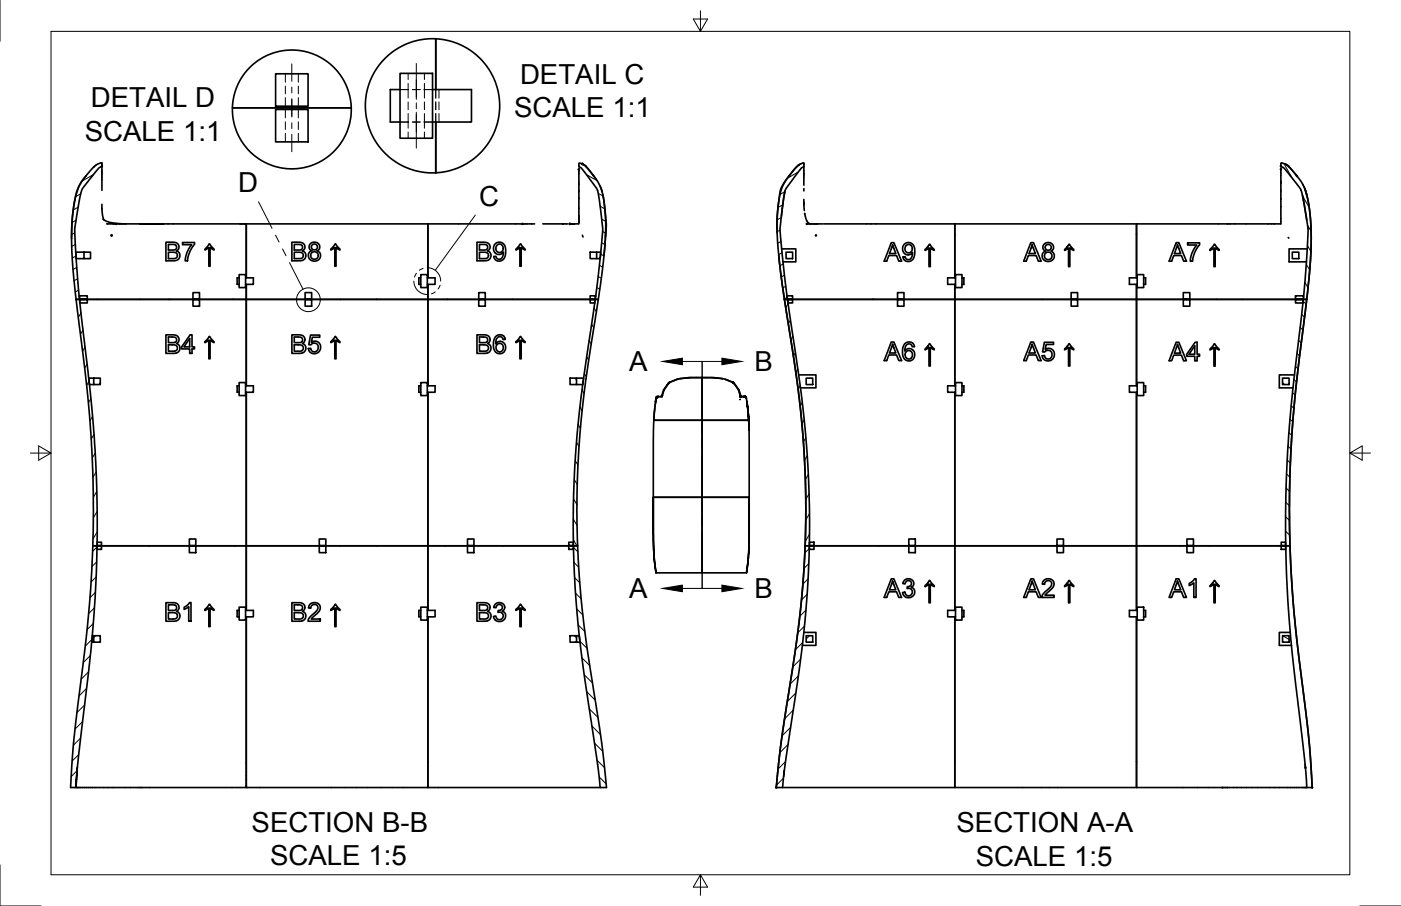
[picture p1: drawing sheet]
<svg xmlns="http://www.w3.org/2000/svg" width="432mm" height="279mm" viewBox="0 0 432 279" stroke-linecap="round" stroke-linejoin="round" font-family="sans-serif">
<defs><g id="words">
<g font-size="8.5">
<text x="160.3" y="25.8">DETAIL C</text>
<text x="28" y="33.1">DETAIL D</text>
<text x="158.5" y="36">SCALE 1:1</text>
<text x="26.1" y="43.4">SCALE 1:1</text>
<text x="73.4" y="59.2">D</text>
<text x="147.7" y="63.5">C</text>
<text x="194" y="114.5">A</text>
<text x="232.5" y="114.5">B</text>
<text x="194" y="184.5">A</text>
<text x="232.5" y="184.5">B</text>
<text x="77.6" y="256.4">SECTION B-B</text>
<text x="294.8" y="256.6">SECTION A-A</text>
<text x="83.2" y="266.7">SCALE 1:5</text>
<text x="300.8" y="266.9">SCALE 1:5</text>
</g>
</g></defs>
<!-- layer: Visible -->
<g fill="none" stroke="#000" stroke-width=".51">
<path d="M118.7 18a20.6 20.6 0 0 1 15.6-6v15.6v-15.6a20.7 20.7 0 0 1 18.8 26.6 20.7 20.7 0 0 1-30.4 11.8 20.7 20.7 0 0 1-4-32.4zM71.6 33.3h36.7a18.3 18.3 0 0 1-18.4 18.8 18.3 18.3 0 0 1-18.3-18.8zM76.9 20.9a18.3 18.3 0 0 1 19.7-4.2 18.3 18.3 0 0 1 11.7 16.6h-36.7a18.4 18.4 0 0 1 5.3-12.4zM84.9 33.8h10.1v10h-10.1zM84.9 22.8h10.1v9.9h-10.1zM123.3 22.6h10v20h-10zM123.3 27.6h-3v10h3M133.3 27.6h12v10h-12M134.3 37.6v15.7M26.5 54.3l-2.2 3.1-1.1 3.3-.9 6.5-.2 6.4M29.1 51.3l-.3 .3M29.6 50.9l-.3 .2"/>
<path d="M31.3 50.2l.1 .3M31.4 51.2l-1.2 .9-4.8 6-.9 3.5-1.5 8.8 .5 10.1 1 11.8h-1M31.4 51.2l-.1-1-1.6 .7-1.2 1-2.6 3a17.5 17.5 0 0 0-3.1 8.3l-.6 5.5-.1 6.7 .3 6.7 1.1 10.2M31.4 50.6h.1M31.4 51.2h.1M31.4 53v1.2M31.4 54.4v4.3M31.4 51.2v1.7M31.4 51v.2M178.4 59.1v5.1M178.4 52.4v6.6M178.4 52.3h.1"/>
<path d="M178.4 52.1v.2M178.4 51.3v.1M178.4 52.4h.1M179.5 50.6h.1M179.7 50.7l1 .7M180.6 51.3l3.2 4.1M184.9 57.3l.7 1.9M185.8 59.9l1.1 9-.3 4.1M241.9 59.2l-1.1 7.5M245.6 51.4l1.1-.8 1-.2 .1 1-1.3 1-4.5 6.2-.5 2.8-1.1 9.1 .9 9.8 1.4 12M245.6 51.4l-2.7 3.3a17.6 17.6 0 0 0-3.2 10.4l-.2 3.7 .2 6.3 .8 8.1 1.3 9.1h27.3M245.6 51.4l-3.5 4.2-1.5 2.7-1.1 8v5.5"/>
<path d="M246.4 50.8l-.8 .6M246.7 50.6h.1M247.3 50.3h.4l.1 .4M247.8 53.2v3.9M247.8 58.2v.7M247.8 51.2v1.8M394.8 51.2l1.2 .9 4.8 6.1 .5 1.6 .9 4.4 1 7.2-.5 9.1-1 11.8M394.8 51.2l.1-1 1.4 .5 1.4 1.2 2.4 2.9a17.3 17.3 0 0 1 3.3 8.4l.7 7.1-.2 9.7-1.2 12.3h-1M394.8 56.3v7.4M394.8 52.4v3.8M394.8 51.8v.4M394.8 51.2v.1"/>
<path d="M396 50.5v.1M396.4 50.7l.9 .7M397.2 51.3l2.5 2.9M401.6 56.9l.1 .3M402 57.6l.9 3.1M402.1 58.2l.8 2.5 .7 3.7 .5 7.2-.2 8.7-1.2 12M25.9 77.8h2v2h-2zM25.9 77.8h-2.6l.2 2h2.4M31.4 63l.2 3.1 .4 1.7M31.7 67.5l1.2 .8 1.4 .4 4.5 .3M32.9 69h2.9M34.9 69h1"/>
<path d="M35.9 69h14.5h-7.2M50.4 69h25.5M51.1 74.7h2.2a1.46 1.46 0 0 1 1.7 .8 1.46 1.46 0 0 1-.6 1.9 1.63 1.63 0 0 1 .9 2.1 1.63 1.63 0 0 1-2.1 .9h-2.1zM51.9 75.4h1.1a.98 .98 0 0 1 1.4 .9 .98 .98 0 0 1-1.4 .8h-1.1zM51.9 77.8h1.2a1.07 1.07 0 0 1 1.4 .4 1.07 1.07 0 0 1-.3 1.4l-2.3 .2zM56.3 74.8h3.7v.5l-.5 .6a9.1 9.1 0 0 0-1.7 4.5h-.7a8.4 8.4 0 0 1 2-4.9h-2.8zM64.5 75.2l1.5 1.6v.3l-1.3-.8v5.8h-.3v-5.8l-1.2 .8v-.3zM73.9 69h2M75.9 69v16.7zM75.9 69h56M90 74.7h2.1a1.54 1.54 0 0 1 1.8 1.8l-.7 .9a1.61 1.61 0 0 1 .9 2 1.61 1.61 0 0 1-2 1h-2.1zM90.7 75.4l2 .1 .5 .6a.96 .96 0 0 1-1.3 1h-1.2z"/>
<path d="M90.7 77.8h1.3a1.03 1.03 0 0 1 1.5 .8 1.03 1.03 0 0 1-1.1 1.2h-1.7zM95.7 75.1l1.2-.4 1 .3a1.31 1.31 0 0 1 .7 1.2 1.31 1.31 0 0 1-.9 1.1 1.78 1.78 0 0 1 .5 2.8 1.78 1.78 0 0 1-2.8-.2l-.3-.6a1.49 1.49 0 0 1 1-2 1.31 1.31 0 0 1-.4-2.2zM103.3 75.2l1.5 1.6v.3l-1.2-.8v5.8h-.4v-5.8l-1.2 .8v-.3zM131.9 69v16.7M131.9 69h32.9M147 74.7h2.2a1.46 1.46 0 0 1 1.7 .9 1.46 1.46 0 0 1-.6 1.8 1.61 1.61 0 0 1 .9 2 1.61 1.61 0 0 1-2 1h-2.2zM147.8 75.4h1.1a1.19 1.19 0 0 1 1.3 .5l.1 .7a1.07 1.07 0 0 1-1.3 .5h-1.2zM147.8 77.8h1.3a1.05 1.05 0 0 1 1.4 .9 1.05 1.05 0 0 1-1.3 1.1h-1.4zM152.6 75.2a1.99 1.99 0 0 1 2.4-.2 1.99 1.99 0 0 1 .9 2.2l-.2 1.8a1.77 1.77 0 0 1-1.7 1.5 1.77 1.77 0 0 1-1.8-1.4l.7-.1a1.14 1.14 0 0 0 1.3 .9 1.14 1.14 0 0 0 .9-1.4l.1-.8a1.8 1.8 0 0 1-2.7 .2 1.8 1.8 0 0 1 .1-2.7zM153.2 75.6l.3-.2a1.21 1.21 0 0 1 1.6 1.4 1.21 1.21 0 0 1-2 .6l-.3-.9zM160.3 75.2l1.5 1.6v.3l-1.2-.8v5.8h-.4v-5.8l-1.2 .8v-.3zM167.3 69h6.1"/>
<path d="M173.4 69h.2zM173.6 69h1.2M178.4 67.9v1.1h-2.8M178.4 66.7v.9M178.4 68.2v.1M178.4 64.3v4.3M178.4 64.2v.1M179.5 72.5l.2 .6M181.9 77.8h2v2h-2zM183.9 77.8h1.3l-.2 2h-1.1M186.7 70.6l-.5 8.1M240 78.7l1.8 13.6"/>
<path d="M240.9 76.8h4.4v4h-4M242.3 77.8h2v2h-2zM247.8 61.5v1M247.8 62.4v.1M247.8 62.5l.1 2.4M247.8 62.5v.7M248 65.8l.6 2.2 .6 .8 .5 .2M248.6 69h.1M248.7 69h4.9M249.7 69h2.3M251.5 72.6h-.1M251.9 69h.1"/>
<path d="M253.9 69h40.4M274.7 74.8h.8l2.4 5.7h-.9l-.7-1.7h-2.4l-.6 1.7h-.8zM275.1 75.4l1 2.8h-1.9zM278.7 75.3a1.99 1.99 0 0 1 2.4-.2 1.99 1.99 0 0 1 .8 2.2l-.1 1.8a1.76 1.76 0 0 1-1.7 1.5 1.76 1.76 0 0 1-1.8-1.4h.7a1.14 1.14 0 0 0 1.4 .8 1.14 1.14 0 0 0 .8-1.4v-.7a1.79 1.79 0 0 1-2.6 .1 1.79 1.79 0 0 1 .1-2.7zM279.3 75.7l.3-.2a1.08 1.08 0 0 1 1.5 .7v1a1.22 1.22 0 0 1-1.9 .4 1.22 1.22 0 0 1 .1-1.9zM286.4 75.3l1.5 1.6v.3l-1.2-.7v5.7h-.4v-5.7l-1.2 .7v-.3zM294.3 69v16.7M294.3 69h56M317.7 74.8h.8l2.4 5.7h-.9l-.7-1.7h-2.4l-.6 1.7h-.8zM318.1 75.4l1 2.8h-1.9zM321.9 75.2l.7-.4a1.44 1.44 0 0 1 1.9 .7 1.44 1.44 0 0 1-.6 1.9 1.74 1.74 0 0 1 .7 2.5 1.74 1.74 0 0 1-2.5 .5 1.59 1.59 0 0 1-.9-1.5 1.59 1.59 0 0 1 1.1-1.5 1.31 1.31 0 0 1-.4-2.2zM329.4 75.3l1.5 1.6v.3l-1.2-.7v5.7h-.4v-5.7l-1.2 .7v-.3z"/>
<path d="M350.3 69v16.7M350.3 69h27.2M362.5 74.8h.8l2.4 5.7h-.9l-.7-1.7h-2.4l-.6 1.7h-.8zM362.9 75.4l1 2.8h-1.9zM366 74.9h3.7v.5l-.5 .8a9.1 9.1 0 0 0-1.6 4.3h-.8a8.4 8.4 0 0 1 2.1-4.9h-2.9zM374.2 75.3l1.5 1.6v.3l-1.2-.7v5.7h-.4v-5.7l-1.2 .7v-.3zM394.8 63.8v5.2h-17.1M394.8 63.7v.1M397 73.2l.2 .2M398.3 77.8h2v2h-2zM401.4 60.1l1.4 7.8M402.9 76.8h-5.6v4h5.4"/>
<path d="M23.5 92.3h19.7M23.5 92.3l3.1 25.6 1.4 15.1 .7 18.7-.1 16.6M24.4 91.2h2.5v1h-2.3zM24.6 92.4h2.3v1h-2.2zM43.2 92.3h28.6M43.2 92.3h-18.7l3.4 28.9 1.1 12.9 .8 15.9 .1 18.3h16.1M59.5 92.4h2v2h-2zM59.5 90.2h2v2h-2zM71.8 92.3h4.1v-4.6v4.6h29M71.8 92.3h44.3M73.7 84.7h2v4h-2zM73.7 85.7h-.6v2h.6"/>
<path d="M75.7 85.7h2.4v2h-2.4M75.9 92.3v26.7M94 92.4h2.1v2h-2.1zM94 90.2h2.1v2h-2.1zM116.1 92.3h15.8M116.1 92.3h15.8v-4.6v4.6h6M129.7 84.7h2v4h-2zM129.7 85.7h-.6v2h.6M131.7 85.7h2.4v2h-2.4M131.9 92.3v26.7M131.9 92.3h6M137.9 92.3h46.5"/>
<path d="M147.6 92.4h2v2h-2zM147.6 90.2h2v2h-2zM181.9 92.4h1.5l-.1 1h-1.4zM181.9 91.2h1.7l-.2 1h-1.5zM184.4 92.3l1.6-11.8 .6-7.9v-6.5l-1-6.8a16 16 0 0 0-3-5.5l-2.4-2.8-.9-.5-.8-.1-.1 1 1.2 1 4.5 6.2 .6 2.8 1.1 9.3-1.6 15.8-4.6 31.9-1.6 14.2-1 15.5-.3 16.7 .5 15.2 1.3 15.8 1.8 13.9 4 26.8 .7 6.4M184.4 92.3l-4 25.6-1.7 16-.9 18.4 .2 16h-22.9M241.8 92.3h.9M241.8 92.3l3.9 25.6 1.6 13.9 .8 12 .2 8.5-.2 16M241.8 92.3l3.8 24.8 1.8 16.6 .9 15.5 .1 8.4-.3 10.7M242.6 91.2h1.7v1h-1.6zM242.7 92.3h26.4M242.7 92.3l4.2 28.4 1.5 14.3 1 17.8v15.5"/>
<path d="M242.7 92.4h1.6v1h-1.4zM269.1 92.3h25.2v26.7v-26.7M269.1 92.3h25.2M276.6 92.4h2v2h-2zM276.6 90.2h2v2h-2zM294.3 92.3h56v26.7v-26.7M294.3 92.3h56v-4.6v4.6M294.3 87.7v4.6M294.5 84.7h2v4h-2zM294.5 85.7h-2.4v2h2.4M296.5 85.7h.6v2h-.6M330.1 92.4h2v2h-2z"/>
<path d="M330.1 90.2h2v2h-2zM350.3 92.3h24.6M350.5 84.7h2v4h-2zM350.5 85.7h-2.4v2h2.4M352.5 85.7h.6v2h-.6M364.7 92.4h2v2h-2zM364.7 90.2h2v2h-2zM374.9 92.3h27.8M374.9 92.3h26.8M399.3 92.4h2.4l-.1 1h-2.3zM399.3 91.2h2.5l-.1 1h-2.4zM401.7 92.3l-2.9 24.3-1.4 14.5-.9 15.2-.3 14.7a489.9 489.9 0 0 0 5 65.6l1.2 10.1"/>
<path d="M402.7 92.3l-3.1 25.6-1.3 14.4-.9 19.4 .2 16.6h-25.1M402.7 92.3l-3.2 26-1.4 16.7-.7 16.6 .2 16.7M28.9 116.6h2v2h-2zM28.9 116.6h-1.6l.3 2h1.3M51.1 103.3h2.5a1.41 1.41 0 0 1 1.5 1 1.41 1.41 0 0 1-.7 1.6 1.61 1.61 0 0 1 .9 2.1 1.61 1.61 0 0 1-2 1h-2.2zM51.9 103.9h1.1a1.06 1.06 0 0 1 1.4 .7v.1a.88 .88 0 0 1-1.1 1h-1.4zM51.9 106.3h1.3a1.05 1.05 0 0 1 1.3 .4 1.05 1.05 0 0 1-.1 1.4l-.6 .2h-1.9zM58.5 104.4v2.6h-1.8zM58.6 103.3h.6v3.7h.7v.6h-.7v1.4h-.7v-1.4h-2.5a4.3 4.3 0 0 1 1.3-2.5zM64.5 103.8l1.5 1.6v.3l-1.3-.8v5.8h-.3v-5.8l-1.2 .8v-.3zM73.7 118h2v4h-2zM73.7 119h-.6v2h.6"/>
<path d="M75.7 119h2.4v2h-2.4M90 103.3h2.1a1.46 1.46 0 0 1 1.8 .8 1.46 1.46 0 0 1-.7 1.8 1.61 1.61 0 0 1 .9 2.1 1.61 1.61 0 0 1-2 1h-2.1zM90.7 103.9h1.2a.96 .96 0 0 1 1.4 .8 .96 .96 0 0 1-1.4 1h-1.2zM90.7 106.3h1.3a1.05 1.05 0 0 1 1.5 1 1.05 1.05 0 0 1-1.4 1h-1.4zM95.7 103.3h2.9v.7h-2.3l-.3 1.6 .4-.3a1.91 1.91 0 0 1 2.4 1.4 1.91 1.91 0 0 1-1.5 2.3 1.91 1.91 0 0 1-2.3-1.5l.8-.1a1.23 1.23 0 0 0 1.7 .9 1.23 1.23 0 0 0 .5-1.8 1.24 1.24 0 0 0-2.2-.1l-.6-.1zM103.3 103.8l1.5 1.6v.3l-1.2-.8v5.8h-.4v-5.8l-1.2 .8v-.3zM129.7 118h2v4h-2zM129.7 119h-.6v2h.6M131.7 119h2.4v2h-2.4M147 103.3h2.2a1.46 1.46 0 0 1 1.7 .8 1.46 1.46 0 0 1-.6 1.8 1.64 1.64 0 0 1 .9 2.2 1.64 1.64 0 0 1-2.1 .9h-2.1zM147.8 103.9h1.1a1.12 1.12 0 0 1 1.4 .6 1.06 1.06 0 0 1-.5 1.1 1.06 1.06 0 0 1-1.1 .1h-.9zM147.8 106.3h1.1a1.09 1.09 0 0 1 1.4 .4 1.09 1.09 0 0 1-.1 1.4l-2.4 .2z"/>
<path d="M152.7 103.9a1.71 1.71 0 0 1 1.8-.7 1.71 1.71 0 0 1 1.2 1.5h-.7a1.14 1.14 0 0 0-1.3-.8 1.14 1.14 0 0 0-.9 1.3v.8a1.83 1.83 0 0 1 2.9 .4 1.83 1.83 0 0 1-1.3 2.7 2.06 2.06 0 0 1-2.3-2.4l.1-1.7zM160.3 103.8l1.5 1.6v.3l-1.2-.8v5.8h-.4v-5.8l-1.2 .8v-.3zM175.7 116.6h2v2h-2zM177.7 116.6h2.2l-.3 2h-1.9M206.3 117.9l-.6 .6a6.7 6.7 0 0 0-1.8 3.6v.1M206.3 117.9l-1.6 2.3-.5 1.7M206.3 117.9h.1M206.4 117.9h.1M206.4 117.9h-.1M212 116.5l-2.9 .3-2.7 1.1M212 116.5h.2M212.1 116.5a13.2 13.2 0 0 0-5.7 1.4"/>
<path d="M212.1 116.5h.1M212.2 116.5h7.9l3.1 .4 2.7 1M216.4 116.5v13.1h-14.9l.7-6.4M216.4 116.5h-4.3M216.4 116.4l3.6 .1 2.8 .3M216.4 116.5v13.1h14.4l-.8-7.1-.1-.2h-.5l.3 .1M216.4 116.4v.1M223.5 117l2.3 .9M225.8 117.9h.1M225.9 117.9l.2 .2M225.9 117.9h.1M226 117.9l.3 .4"/>
<path d="M226 118v.1M226.1 118.1h.1M226.1 118.1l.2 .3M226.3 118.3l1.4 1.8 .6 2.1M226.3 118.4l1.3 1.9M246.2 115.6h5.3v4h-4.8M248.5 116.6h2v2h-2zM274.7 105.5h.8l2.4 5.7h-.9l-.7-1.7h-2.4l-.6 1.7h-.8zM275.1 106.1l1 2.8h-1.9zM278.8 106.1a1.71 1.71 0 0 1 1.8-.6 1.71 1.71 0 0 1 1.2 1.4h-.7a1.05 1.05 0 0 0-1-.9 1.05 1.05 0 0 0-1 .9l-.3 1.3 .5-.4 .7-.3a1.92 1.92 0 0 1 2 2 1.92 1.92 0 0 1-2.2 1.8 1.92 1.92 0 0 1-1.6-2.2v-1.8zM279.3 108.5l.3-.3a1.22 1.22 0 0 1 1.6 1.3 1.22 1.22 0 0 1-1.9 .9l-.3-1.1zM286.4 106l1.5 1.6v.3l-1.2-.8v5.8h-.4v-5.8l-1.2 .8v-.3z"/>
<path d="M294.5 118h2v4h-2zM294.5 119h-2.4v2h2.4M296.5 119h.6v2h-.6M317.7 105.5h.8l2.4 5.7h-.9l-.7-1.7h-2.4l-.6 1.7h-.8zM318.1 106.1l1 2.8h-1.9zM321.9 105.6h2.8v.6h-2.3l-.3 1.6 .5-.3a1.9 1.9 0 0 1 2.3 1.4 1.9 1.9 0 0 1-1.4 2.3 1.9 1.9 0 0 1-2.3-1.5l.7-.1a1.23 1.23 0 0 0 1.7 1 1.23 1.23 0 0 0 .5-1.9 1.25 1.25 0 0 0-2.1-.1l-.7-.1zM329.4 106l1.5 1.6v.3l-1.2-.8v5.8h-.4v-5.8l-1.2 .8v-.3zM350.5 118h2v4h-2zM350.5 119h-2.4v2h2.4M352.5 119h.6v2h-.6M362.5 105.5h.8l2.4 5.8h-.9l-.7-1.8h-2.4l-.6 1.8h-.8zM362.9 106.1l1 2.8h-1.9z"/>
<path d="M368.2 106.7v2.5h-1.7zM368.4 105.5h.6v3.7h.7v.7h-.7v1.4h-.8v-1.4h-2.4v-.7zM374.2 106l1.5 1.7v.3l-1.2-.8v5.7h-.4v-5.7l-1.2 .7v-.3zM395.3 116.6h2v2h-2zM399 115.6h-4.7v4h4.2M131.9 121v47.3M202.1 123.8h.1M202.2 123.2l-.7 6.4M202.2 123.2l-.1 .6M202.2 123.2h.1M202.5 122.5v.1M202.5 122.4h.1"/>
<path d="M202.8 122.3l-.5 .1-.2 1.4M202.9 122.3l-.4 .1M202.9 122.3l-.6 .1-.1 .8M202.9 122.3h.1M203 122.3h.1M204 122.2l-.5 .1M204.2 122l-.2 .2M204.2 121.9l-.2 .5M216.4 129.6h14.4l.1 23.8h-14.5zM227.6 120.3v.1M227.6 120.4l.6 2M228.1 122l.2 .2"/>
<path d="M228.2 123.2h-.2M228.2 122.1l1.1 .2M228.2 122.3h.1M228.3 122.3h.1M228.4 122.3h.2M228.4 122.3h.1M228.6 122.3h.1M228.6 122.3h.7M229.3 122.3l.6 .1 .2 .6M294.3 121v67.2v-19.9h-23.2M201.4 153.4l.1 16.1 .7 7.2-.7-7.2zM201.4 153.4h15v23.3h-14.2"/>
<path d="M201.4 153.4h15M201.4 153.4l.1-23.8h14.9v23.8M216.4 153.4h14.5M216.4 153.4v23.3h13.7M230.9 153.4l-.1 14.8-.7 8.5 .7-8.5zM28.6 168.3h17.4M28.6 168.3l-.6 11.7-.7 9.5-4.5 37.9-1 15.5h54.1v-2.4M28.6 168.3h1.3a545.2 545.2 0 0 1-5.1 59.5l-1 9.1M30 168.4h1.3v1h-1.3zM30 167.2h1.3v1h-1.3zM46 168.3h26.4M58.4 168.4h1.9v2h-1.9z"/>
<path d="M58.4 166.2h1.9v2h-1.9zM72.4 168.3h82.7M72.4 168.3h3.5v-47.3v47.3h56M75.9 168.3v19.9M98.4 168.4h2v2h-2zM98.4 166.2h2v2h-2zM131.9 168.3v19.9M144.1 168.4h2v2h-2zM144.1 166.2h2v2h-2zM155.1 168.3h22.9l.7 11.8 1.2 12 5.5 36.4 1.5 14.4h-55v-7.9M175.3 168.4h1.4v1h-1.4zM175.3 167.2h1.4v1h-1.4z"/>
<path d="M248.1 168.3h23M248.1 168.3l-.5 9.6-1 11.4-1.7 12.5-4.1 26.7-1.6 14.4M248.1 168.3a353.1 353.1 0 0 1-5.7 49.5l-1.9 13-1.3 12.1M248.1 168.3h1.3M249.4 168.3l-.5 13.8-1.2 13.7-1.8 13.9-4 26.8-.7 6.4M249.4 168.3h21.7M249.5 168.4h1.4v1h-1.5zM249.5 167.2h1.4v1h-1.4zM271.1 168.3h23.2M274.7 178.5h.8l2.4 5.7h-.9l-.7-1.7h-2.4l-.6 1.7h-.8zM275.1 179.1l1 2.8h-1.9zM278.8 178.9l.9-.4a1.44 1.44 0 0 1 1.8 .8 1.44 1.44 0 0 1-.6 1.8 1.74 1.74 0 0 1 .7 2.4 1.74 1.74 0 0 1-2.4 .7l-.7-.6-.3-.9 .7-.1 .2 .7 .5 .4a1.16 1.16 0 0 0 1.6-1.1 1.16 1.16 0 0 0-1.6-1.1l.1-.6a.97 .97 0 0 0 1.2-.8 .97 .97 0 0 0-1-1.1 .97 .97 0 0 0-.9 1.1l-.7-.1z"/>
<path d="M280.1 168.4h2v2h-2zM280.1 166.2h2v2h-2zM286.4 179l1.5 1.6v.3l-1.2-.8v5.8h-.4v-5.8l-1.2 .8v-.3zM294.3 168.3h56v19.9v-19.9h13.3M294.3 168.3h56v-47.3v47.3h13.3M317.7 178.5h.8l2.4 5.7h-.9l-.7-1.7h-2.4l-.6 1.7h-.8zM318.1 179.1l1 2.8h-1.9zM321.8 178.9l1.1-.4 1.3 .3a1.88 1.88 0 0 1-.4 3.1l-1.7 1.7h2.8v.6h-3.8l.5-1.2 1.7-1.5a1.33 1.33 0 0 0 .8-1.1 1.33 1.33 0 0 0-.5-1.2l-.1-.1a1.11 1.11 0 0 0-1.5 1.1l-.8-.1zM325.8 168.4h2v2h-2zM325.8 166.2h2v2h-2zM329.4 179l1.5 1.6v.3l-1.2-.8v5.8h-.4v-5.8l-1.2 .8v-.3zM362.5 178.5h.8l2.4 5.7h-.9l-.7-1.7h-2.4l-.6 1.7h-.8z"/>
<path d="M362.9 179.1l1 2.8h-1.9zM363.6 168.3h8.9M365.8 168.4h2v2h-2zM365.8 166.2h2v2h-2zM366.5 179.9l1-.6 .7-.8h.4v5.7h-.7v-4.5l-1.4 .9zM372.5 168.3h25.1M374.2 179l1.5 1.6v.3l-1.2-.8v5.8h-.4v-5.8l-1.2 .8v-.3zM394.9 168.4h1.3l.1 1h-1.4zM394.9 167.2h1.3v1h-1.3zM397.6 168.3l.5 11.7 .8 9.5 4.5 37.9 1 15.5M397.6 168.3a458.9 458.9 0 0 0 4.9 51.3l1.1 10.9 .8 12.4M28.9 196h2v2h-2z"/>
<path d="M28.9 196h-.5l-.1 2h.6M51.1 185.9h2.9a1.37 1.37 0 0 1 1.2 1.2 1.37 1.37 0 0 1-.8 1.4l.1 .1a1.58 1.58 0 0 1 .9 1.9 1.58 1.58 0 0 1-1.8 1.1h-2.5zM51.9 186.5l2 .1 .5 .7a1 1 0 0 1-1.3 1h-1.2zM51.9 188.9l2.4 .2a1.02 1.02 0 0 1 .2 1.3 1.02 1.02 0 0 1-1.2 .5h-1.4zM56.7 187.3l1.1-.7 .6-.8h.5v5.8h-.7v-4.5l-1.5 .8zM64.5 186.4l1.5 1.6v.3l-1.3-.8v5.8h-.3v-5.8l-1.2 .8v-.3zM73.7 187.2h2v4h-2zM73.7 188.2h-.6v2h.6M75.7 188.2h2.4v2h-2.4M75.9 190.2v45M90 185.9h2.1a1.45 1.45 0 0 1 1.8 .8 1.45 1.45 0 0 1-.7 1.8 1.61 1.61 0 0 1 .9 2.1 1.61 1.61 0 0 1-2 1h-2.1zM90.7 186.5h1.2a.92 .92 0 0 1 1.3 .5 .92 .92 0 0 1-.6 1.2l-1.9 .1z"/>
<path d="M90.7 188.9h1.3a1.05 1.05 0 0 1 1.5 .9 1.05 1.05 0 0 1-1.4 1.1h-1.4zM95.5 186.4a1.84 1.84 0 0 1 2.9 .1 1.84 1.84 0 0 1-.7 2.8l-1.8 1.6h2.8v.7h-3.7v-.4a4.8 4.8 0 0 1 2.1-2.3 1.33 1.33 0 0 0 .9-1.1 1.33 1.33 0 0 0-.7-1.3 1.11 1.11 0 0 0-1.5 1.1l-.7-.1zM103.3 186.4l1.5 1.6v.3l-1.2-.8v5.8h-.4v-5.8l-1.2 .8v-.3zM129.7 187.2h2v4h-2zM129.7 188.2h-.6v2h.6M131.7 188.2h2.4v2h-2.4M131.9 190.2v44.8M147 185.9h1.6a1.73 1.73 0 0 1 2.4 1.6l-.3 .7-.4 .3 .2 .1a1.62 1.62 0 0 1 .7 2.1 1.62 1.62 0 0 1-2 .9h-2.2zM147.8 186.5l1.9 .1a.86 .86 0 0 1 .6 1.1 .86 .86 0 0 1-1.1 .6h-1.4zM147.8 188.9h1.3a1.06 1.06 0 0 1 1.2 .4 1.06 1.06 0 0 1 0 1.2l-.7 .4h-1.8zM152.6 186.3l.7-.4 .9-.1 .8 .4 .4 .6a1.3 1.3 0 0 1-.6 1.7 1.74 1.74 0 0 1 .7 2.4 1.74 1.74 0 0 1-2.4 .6l-.8-.7-.2-.7 .7-.1 .1 .3a1.15 1.15 0 0 0 1.5 .7 1.15 1.15 0 0 0 .6-1.5 1.15 1.15 0 0 0-1.5-.6l.1-.6 .5-.1a.97 .97 0 0 0 .7-1.1 .97 .97 0 0 0-1.2-.8 .97 .97 0 0 0-.7 1.1l-.7-.1zM160.3 186.4l1.5 1.6v.3l-1.2-.8v5.8h-.4v-5.8l-1.2 .8v-.3z"/>
<path d="M175.7 196h2v2h-2zM177.7 196h.8l.3 2h-1.1M247.7 195h3.8v4h-4.2M248.5 196h2v2h-2zM294.3 190.2v44.7M294.5 187.2h2v4h-2zM294.5 188.2h-2.4v2h2.4M296.5 188.2h.6v2h-.6M350.3 190.2v44.7M350.5 187.2h2v4h-2zM350.5 188.2h-2.4v2h2.4M352.5 188.2h.6v2h-.6"/>
<path d="M395.3 196h2v2h-2zM397.7 195h-3.4v4h3.7M23.8 236.9l-.4 6zM75.9 235.2v5.3M131.9 235v7.9h-56v-2.4M241.7 238.2l-.2 1.2M241.7 237.7l-.1 1.1zM294.3 234.9v8h-55.1M350.3 234.9v8h52.5M350.3 234.9v8h-56v-8M402.3 235.7v.9M402.4 236.7v.2z"/>
<path d="M402.4 236.7l.4 6.2M402.8 242.9h1.6"/>
<circle cx="96.9" cy="78.8" r="1.17"/>
<circle cx="96.9" cy="76.2" r=".92"/>
<circle cx="323.1" cy="76.3" r=".93"/>
<circle cx="323.1" cy="78.9" r="1.17"/>
<circle cx="154" cy="107.3" r="1.23"/>
</g>
<g fill="#000" stroke="#000" stroke-width=".31">
<circle cx="31.4" cy="51.2" r=".24"/>
<circle cx="178.4" cy="52.3" r=".24"/>
<circle cx="179.4" cy="50.6" r=".24"/>
<circle cx="179.5" cy="50.6" r=".24"/>
<circle cx="394.8" cy="51.2" r=".24"/>
<circle cx="394.8" cy="52.2" r=".24"/>
<circle cx="399.7" cy="54.3" r=".24"/>
<circle cx="34.4" cy="72.6" r=".24"/>
<circle cx="35.8" cy="69" r=".24"/>
<circle cx="161" cy="69" r=".24"/>
<circle cx="175.6" cy="69" r=".24"/>
<circle cx="248.7" cy="69" r=".24"/>
<circle cx="251.5" cy="72.6" r=".24"/>
<circle cx="206.2" cy="118.1" r=".24"/>
<circle cx="225.8" cy="117.9" r=".24"/>
<circle cx="226" cy="118" r=".24"/>
<circle cx="202.1" cy="123.8" r=".24"/>
<circle cx="202.5" cy="122.6" r=".24"/>
<circle cx="202.5" cy="122.4" r=".24"/>
<circle cx="203" cy="122.3" r=".24"/>
<circle cx="203.9" cy="122.2" r=".24"/>
<circle cx="228.2" cy="122.4" r=".24"/>
<circle cx="228.3" cy="122.3" r=".24"/>
<circle cx="228.4" cy="122.3" r=".24"/>
<circle cx="229.4" cy="122.3" r=".24"/>
<circle cx="229.6" cy="122.3" r=".24"/>
<circle cx="229.7" cy="122.4" r=".24"/>
<circle cx="230.8" cy="129.6" r=".24"/>
<circle cx="239.2" cy="242.9" r=".24"/>
<circle cx="404.4" cy="242.9" r=".24"/>
</g>
<g fill="#000">
<circle cx="395.9" cy="50.5" r=".25"/>
<circle cx="228.3" cy="122.3" r=".25"/>
</g>
<!-- layer: Hidden -->
<g fill="none" stroke="#000" stroke-width=".31">
<path d="M87.9 22.8v2.6M87.9 26.6v2.3M87.9 30.1v2.6M87.9 33.8v2.6M87.9 37.6v2.3M91.9 22.8v2.6M91.9 26.6v2.3M91.9 30.1v2.6M91.9 33.8v2.6M91.9 37.6v2.3M123.3 27.6h2.6M123.3 37.6h2.6"/>
<path d="M125.8 22.6v1.9M125.8 25.7v4.5M125.8 31.4v2.4M125.8 35v4.5M127.1 27.6h2.4M127.1 37.6h2.4M130.7 27.6h2.6M130.7 37.6h2.6M130.8 22.6v1.9M130.8 25.7v4.5M130.8 31.4v2.4M130.8 35v4.5"/>
<path d="M134.3 27.6v2.7M134.3 31.5v2.3M134.3 35v2.6M135.3 27.6v2.6M135.3 31.4v2.4M135.3 35v2.6M87.9 41.1v2.7M91.9 41.1v2.7M125.8 40.7v1.9M130.8 40.7v1.9"/>
</g>
<!-- layer: Border -->
<path d="M0 0v12.7M15.7 9.7h400.3v260.1h-400.3zM215.9 3.3v6.4l-2.2-3.8h4.4l-2.2 3.8M9.4 139.7h6.3l-3.8-2.2v4.4l3.8-2.2M416 139.7l3.8 2.2v-4.4l-3.8 2.2h6.4M0 266.7v12.7h12.7M215.9 269.8l2.2 3.8h-4.4l2.2-3.8v6.3M419.1 279.4h12.7" fill="none" stroke="#000" stroke-width=".31"/>
<!-- layer: Hatching -->
<g fill="none" stroke="#000" stroke-width=".31">
<path d="M24.9 59.8l-1.6 .8M28.9 53.8l-3.6 2.1M180.7 53.8l3.3 1.9M184.4 59.6l1.5 .9M241.9 59.1l-1.5 .9M246.1 53l-3.4 2M395.7 50.5l2.7 4.7M23.1 71.8l-1 .6M23.2 75.4l-1.1 .6M23.4 67.9l-1.2 .7M23.4 78.9l-1.1 .7M24.1 63.9l-1.5 .8"/>
<path d="M185 63.6l1.4 .8M185.1 78.3l1 .7M185.4 74.9l1 .6M185.4 67.5l1.3 .8M185.7 71.4l.9 .5M240.4 71l-.9 .5M240.7 74.4l-1 .6M240.8 67.1l-1.3 .7M241 77.9l-1 .6M241.3 63.1l-1.5 .9M244.3 79.7l-.1 .1M401.4 60.4l2.1 3.5"/>
<path d="M402.9 75.7l1.1 1.9M403 69.4l1.1 1.9M23.7 82.4l-1.2 .7M23.7 92.3l-.2 .4M23.9 86l-1.1 .6M24.2 89.5l-1 .5M25 96.5l-.9 1.4M182.4 100l.6 1.1M183.1 94.9l.7 1.3M183.5 92.1l.4 .2M183.9 88.7l1 .5M184.4 85.3l.9 .5"/>
<path d="M184.7 81.8l1.1 .6M241.4 81.4l-1 .6M241.8 84.8l-1 .6M242.2 88.3l-.9 .5M242.6 91.7l-.9 .5M242.9 93.6l-.7 1.3M243.6 98.7l-.6 1.2M401.2 96.9l.9 .9M401.6 92.9l.9 .9M402.2 87l.9 1.7M402.6 81.4l1 1.9M25.6 101.8l-.8 1.3"/>
<path d="M26.2 107l-.7 1.3M26.8 112.3l-.7 1.2M27.5 117.6l-.8 1.3M30.9 117.9l-.4 .7M177.3 116.6l.4 .7M180.1 115.1l.6 1.1M180.8 110l.6 1.1M181.6 105l.6 1.1M244.4 103.7l-.6 1.1M245.2 108.8l-.7 1M245.9 113.8l-.6 1.1M246.6 118.9l-.6 1.1"/>
<path d="M250.5 118.6h.1M395.3 118l.6 .6M398.8 117l.8 .8M399.2 112.9l.8 .8M399.7 108.9l.8 .8M400.2 104.9l.8 .9M400.7 100.9l.9 .9M28 122.9l-.8 1.3M28.5 128.4l-.8 1.4M29 134l-.9 1.4M29.4 139.7l-1 1.6M177.7 136.4l.8 1.3"/>
<path d="M178.2 130.9l.7 1.2M178.7 125.5l.7 1.2M179.4 120.2l.6 1.1M247.3 124.1l-.7 1.2M247.9 129.5l-.7 1.2M248.4 134.9l-.8 1.3M397 137.6l.9 .9M397.2 133.4l.9 .9M397.6 129.2l.8 .9M397.9 125.1l.9 .8M398.3 121l.9 .8M29.6 145.5l-1 1.7"/>
<path d="M29.8 151.5l-1 1.9M30 157.7l-1.2 2M176.7 160l1.1 2.1M176.8 153.8l1 1.8M177 147.8l.9 1.7M177.3 142l.8 1.5M248.8 140.5l-.8 1.5M249.1 146.3l-.9 1.6M249.4 152.3l-1.1 1.7M249.5 158.4l-1.2 2M396.2 159.3l1.2 1.2M396.3 154.9l1.1 1.1"/>
<path d="M396.4 150.5l1 1.1M396.5 146.1l1 1.1M396.7 141.8l1 1M29.6 177.9l-1.5 1.6M29.8 173.3l-1.5 1.4M29.9 168.7l-1.3 1.3M30 164l-1.3 2.2M176.7 166.4l1.1 1.9M176.7 168.8l1.4 1.4M176.9 173.4l1.5 1.5M177.1 178.1l1.6 1.6M249.1 178.5l-1.6 1.6"/>
<path d="M249.3 173.8l-1.5 1.5M249.4 169.2l-1.3 1.3M249.5 164.7l-1.3 2.3M396.2 163.8l1.3 1.3M396.3 168.3h.1M28.3 197.2l-2 2M28.8 192.3l-2 1.9M29.1 187.4l-1.8 1.8M29.4 182.6l-1.7 1.7M29.5 196l-.6 .6M177 196l.7 .7M177.4 182.9l1.7 1.8"/>
<path d="M177.7 187.8l1.9 1.9M178.2 192.7l2.1 2.1M178.7 197.7l2.3 2.3M247.4 198.1l-2.2 2.3M247.9 193.1l-2 2.1M248.4 188.2l-1.9 1.8M248.8 183.3l-1.8 1.7M249.5 196l-1 1M395.3 196l2 1.2M26.1 217.4l-2.4 2.4M26.7 212.3l-2.4 2.4M27.3 207.2l-2.3 2.3"/>
<path d="M27.9 202.2l-2.2 2.1M179.3 202.8l2.5 2.5M180 208l2.6 2.6M180.8 213.3l2.7 2.6M181.6 218.6l2.7 2.7M244.5 219l-2.7 2.7M245.3 213.7l-2.6 2.6M246.1 208.4l-2.6 2.6M246.8 203.2l-2.4 2.5M23.7 237.7l-1.8 1.8M24.3 232.7l-2.1 2M24.8 227.6l-2.2 2.2"/>
<path d="M25.5 222.5l-2.4 2.4M182.4 223.9l2.7 2.6M183.2 229.2l2.6 2.5M184 234.4l2.3 2.4M184.7 239.6l2.1 2.1M241.5 240l-2.2 2.1M242.1 234.8l-2.3 2.4M242.9 229.6l-2.5 2.5M243.7 224.3l-2.7 2.6M23.5 242.5l-.4 .4"/>
</g>
<!-- layer: Annotations -->
<g fill="none" stroke="#000" stroke-width=".31">
<path d="M79.7 62.3l4.1 8.1M84.9 72.5l1.1 2.2M87.1 76.8l1.1 2.1M146.5 66.3l-12.4 17.1M89.2 81l4.2 8.2M127.6 86.7a4.1 4.1 0 0 0 4.1 4.1M128.4 84.3l-.6 1.1M130.4 82.8l-1.1 .6M131.7 82.6a4.1 4.1 0 0 1 4.1 4.1M134.1 90l-1.1 .6M135.6 87.9l-.6 1.2M210.3 111.5h12.2"/>
<path d="M216.4 111.5v17.1M216.4 131v2.4M216.4 135.7v2.4M216.4 140.5v11.9M216.4 154.8v2.4M216.4 159.6v2.3M216.4 164.3v17.2M210.3 181.5h12.2"/>
<circle cx="95.1" cy="92.4" r="3.7"/>
</g>
<path d="M204.2 111.5l6.1-1.1v2.1zM222.5 110.4l6.1 1.1-6.1 1zM204.2 181.5l6.1-1.1v2.1zM222.5 180.4l6.1 1.1-6.1 1z" fill="#000" stroke="#000" stroke-width=".31"/>
<!-- layer: Center Lines -->
<path d="M89.9 19.7v5.4M128.3 19.6v11.1M89.9 26.9v1.7M89.9 30.4v5.7M89.9 37.9v1.7M128.3 31.7v1.8M128.3 34.6v11.1M89.9 41.4v5.4" fill="none" stroke="#000" stroke-width=".31"/>
<use href="#words"/>
</svg>
